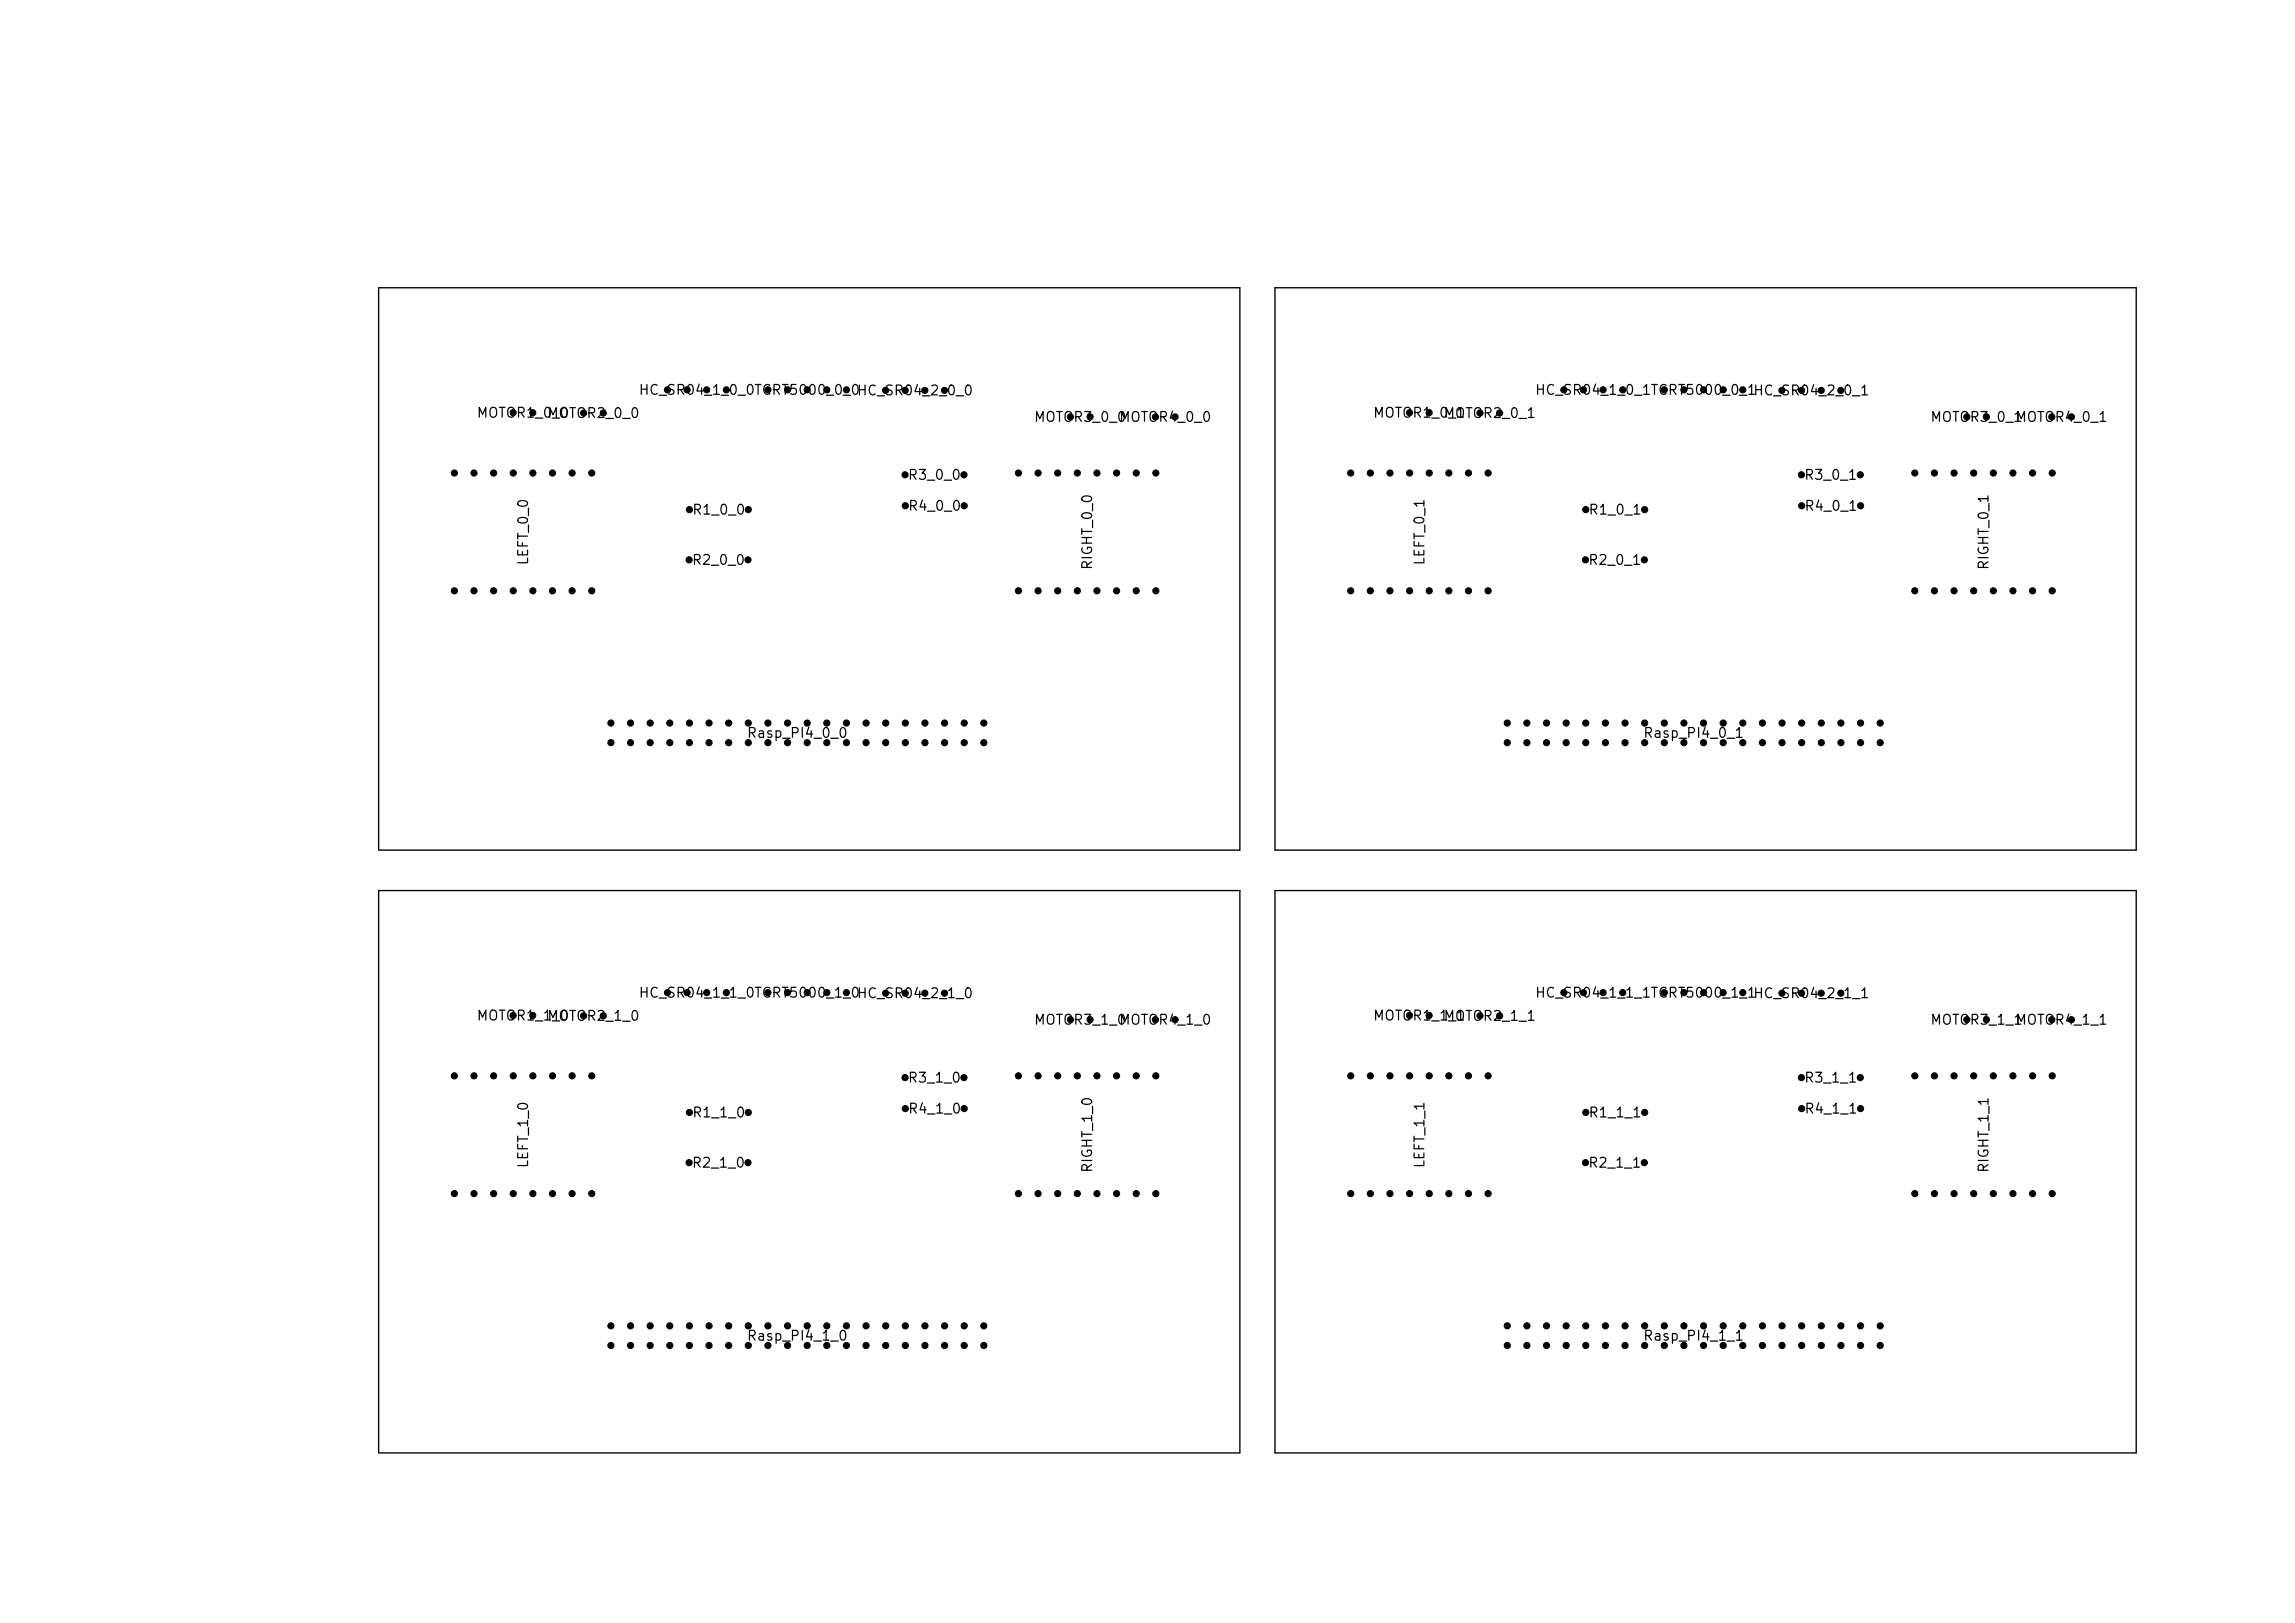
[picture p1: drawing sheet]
<svg xmlns="http://www.w3.org/2000/svg" width="297mm" height="210mm" viewBox="0 0 297 210" stroke-linecap="round" stroke-linejoin="round" font-family="sans-serif">
<defs><g id="words">
<g font-size="1.3">
<text x="82.6" y="51.4">HC_SR04_1_0_0TCRT5000_0_0</text>
<text x="110.8" y="51.5">HC_SR04_2_0_0</text>
<text x="198.6" y="51.4">HC_SR04_1_0_1TCRT5000_0_1</text>
<text x="226.8" y="51.5">HC_SR04_2_0_1</text>
<text x="61.6" y="54.4">MOTOR1_0_0</text>
<text x="70.7" y="54.4">MOTOR2_0_0</text>
<text x="133.7" y="54.9">MOTOR3_0_0</text>
<text x="144.7" y="54.9">MOTOR4_0_0</text>
<text x="177.6" y="54.4">MOTOR1_0_1</text>
<text x="186.7" y="54.4">MOTOR2_0_1</text>
<text x="249.7" y="54.9">MOTOR3_0_1</text>
<text x="260.7" y="54.9">MOTOR4_0_1</text>
<text x="117.4" y="62.4">R3_0_0</text>
<text x="233.4" y="62.4">R3_0_1</text>
<text x="89.5" y="66.9">R1_0_0</text>
<text x="117.4" y="66.4">R4_0_0</text>
<text x="205.5" y="66.9">R1_0_1</text>
<text x="233.4" y="66.4">R4_0_1</text>
<text x="68.7" y="73.2" transform="rotate(-90 68.7 73.2)">LEFT_0_0</text>
<text x="89.4" y="73.4">R2_0_0</text>
<text x="141.7" y="73.9" transform="rotate(-90 141.7 73.9)">RIGHT_0_0</text>
<text x="184.7" y="73.2" transform="rotate(-90 184.7 73.2)">LEFT_0_1</text>
<text x="205.4" y="73.4">R2_0_1</text>
<text x="257.7" y="73.9" transform="rotate(-90 257.7 73.9)">RIGHT_0_1</text>
<text x="96.6" y="95.8">Rasp_PI4_0_0</text>
<text x="212.6" y="95.8">Rasp_PI4_0_1</text>
<text x="82.6" y="129.4">HC_SR04_1_1_0TCRT5000_1_0</text>
<text x="110.8" y="129.5">HC_SR04_2_1_0</text>
<text x="198.6" y="129.4">HC_SR04_1_1_1TCRT5000_1_1</text>
<text x="226.8" y="129.5">HC_SR04_2_1_1</text>
<text x="61.6" y="132.4">MOTOR1_1_0</text>
<text x="70.7" y="132.4">MOTOR2_1_0</text>
<text x="133.7" y="132.9">MOTOR3_1_0</text>
<text x="144.7" y="132.9">MOTOR4_1_0</text>
<text x="177.6" y="132.4">MOTOR1_1_1</text>
<text x="186.7" y="132.4">MOTOR2_1_1</text>
<text x="249.7" y="132.9">MOTOR3_1_1</text>
<text x="260.7" y="132.9">MOTOR4_1_1</text>
<text x="117.4" y="140.4">R3_1_0</text>
<text x="233.4" y="140.4">R3_1_1</text>
<text x="89.5" y="144.9">R1_1_0</text>
<text x="117.4" y="144.4">R4_1_0</text>
<text x="205.5" y="144.9">R1_1_1</text>
<text x="233.4" y="144.4">R4_1_1</text>
<text x="68.7" y="151.2" transform="rotate(-90 68.7 151.2)">LEFT_1_0</text>
<text x="89.4" y="151.4">R2_1_0</text>
<text x="141.7" y="151.9" transform="rotate(-90 141.7 151.9)">RIGHT_1_0</text>
<text x="184.7" y="151.2" transform="rotate(-90 184.7 151.2)">LEFT_1_1</text>
<text x="205.4" y="151.4">R2_1_1</text>
<text x="257.7" y="151.9" transform="rotate(-90 257.7 151.9)">RIGHT_1_1</text>
<text x="96.6" y="173.8">Rasp_PI4_1_0</text>
<text x="212.6" y="173.8">Rasp_PI4_1_1</text>
</g>
</g></defs>
<path d="M49 37.2h111.5v72.8h-111.5zM165 37.2h111.5v72.8h-111.5zM49 115.2h111.5v72.8h-111.5zM165 115.2h111.5v72.8h-111.5z" fill="none" stroke="#000" stroke-width=".18"/>
<g fill="#000" stroke="#000" stroke-width=".13">
<circle cx="66.4" cy="53.4" r=".4"/>
<circle cx="68.9" cy="53.4" r=".4"/>
<circle cx="75.5" cy="53.4" r=".4"/>
<circle cx="78.1" cy="53.4" r=".4"/>
<circle cx="86.4" cy="50.4" r=".4"/>
<circle cx="88.9" cy="50.4" r=".4"/>
<circle cx="91.5" cy="50.4" r=".4"/>
<circle cx="94" cy="50.4" r=".4"/>
<circle cx="99.4" cy="50.4" r=".4"/>
<circle cx="101.9" cy="50.4" r=".4"/>
<circle cx="104.5" cy="50.4" r=".4"/>
<circle cx="107" cy="50.4" r=".4"/>
<circle cx="109.5" cy="50.4" r=".4"/>
<circle cx="114.6" cy="50.5" r=".4"/>
<circle cx="117.1" cy="50.5" r=".4"/>
<circle cx="119.7" cy="50.5" r=".4"/>
<circle cx="122.2" cy="50.5" r=".4"/>
<circle cx="138.5" cy="53.9" r=".4"/>
<circle cx="141.1" cy="53.9" r=".4"/>
<circle cx="149.5" cy="53.9" r=".4"/>
<circle cx="152.1" cy="53.9" r=".4"/>
<circle cx="182.4" cy="53.4" r=".4"/>
<circle cx="184.9" cy="53.4" r=".4"/>
<circle cx="191.5" cy="53.4" r=".4"/>
<circle cx="194.1" cy="53.4" r=".4"/>
<circle cx="202.4" cy="50.4" r=".4"/>
<circle cx="204.9" cy="50.4" r=".4"/>
<circle cx="207.5" cy="50.4" r=".4"/>
<circle cx="210" cy="50.4" r=".4"/>
<circle cx="215.4" cy="50.4" r=".4"/>
<circle cx="217.9" cy="50.4" r=".4"/>
<circle cx="220.5" cy="50.4" r=".4"/>
<circle cx="223" cy="50.4" r=".4"/>
<circle cx="225.5" cy="50.4" r=".4"/>
<circle cx="230.6" cy="50.5" r=".4"/>
<circle cx="233.1" cy="50.5" r=".4"/>
<circle cx="235.7" cy="50.5" r=".4"/>
<circle cx="238.2" cy="50.5" r=".4"/>
<circle cx="254.5" cy="53.9" r=".4"/>
<circle cx="257.1" cy="53.9" r=".4"/>
<circle cx="265.5" cy="53.9" r=".4"/>
<circle cx="268.1" cy="53.9" r=".4"/>
<circle cx="58.8" cy="61.2" r=".4"/>
<circle cx="58.8" cy="76.4" r=".4"/>
<circle cx="61.3" cy="61.2" r=".4"/>
<circle cx="61.3" cy="76.4" r=".4"/>
<circle cx="63.9" cy="61.2" r=".4"/>
<circle cx="63.9" cy="76.4" r=".4"/>
<circle cx="66.4" cy="76.4" r=".4"/>
<circle cx="66.4" cy="61.2" r=".4"/>
<circle cx="69" cy="76.4" r=".4"/>
<circle cx="69" cy="61.2" r=".4"/>
<circle cx="71.5" cy="76.4" r=".4"/>
<circle cx="71.5" cy="61.2" r=".4"/>
<circle cx="74" cy="61.2" r=".4"/>
<circle cx="74" cy="76.4" r=".4"/>
<circle cx="76.6" cy="61.2" r=".4"/>
<circle cx="76.6" cy="76.4" r=".4"/>
<circle cx="89.2" cy="72.4" r=".4"/>
<circle cx="89.2" cy="65.9" r=".4"/>
<circle cx="96.8" cy="72.4" r=".4"/>
<circle cx="96.8" cy="65.9" r=".4"/>
<circle cx="117.1" cy="61.4" r=".4"/>
<circle cx="117.2" cy="65.4" r=".4"/>
<circle cx="124.7" cy="61.4" r=".4"/>
<circle cx="124.8" cy="65.4" r=".4"/>
<circle cx="131.8" cy="61.2" r=".4"/>
<circle cx="131.8" cy="76.4" r=".4"/>
<circle cx="134.3" cy="61.2" r=".4"/>
<circle cx="134.3" cy="76.4" r=".4"/>
<circle cx="136.9" cy="76.4" r=".4"/>
<circle cx="136.9" cy="61.2" r=".4"/>
<circle cx="139.4" cy="76.4" r=".4"/>
<circle cx="139.4" cy="61.2" r=".4"/>
<circle cx="142" cy="61.2" r=".4"/>
<circle cx="142" cy="76.4" r=".4"/>
<circle cx="144.5" cy="61.2" r=".4"/>
<circle cx="144.5" cy="76.4" r=".4"/>
<circle cx="147" cy="76.4" r=".4"/>
<circle cx="147" cy="61.2" r=".4"/>
<circle cx="149.6" cy="76.4" r=".4"/>
<circle cx="149.6" cy="61.2" r=".4"/>
<circle cx="174.8" cy="76.4" r=".4"/>
<circle cx="174.8" cy="61.2" r=".4"/>
<circle cx="177.3" cy="76.4" r=".4"/>
<circle cx="177.3" cy="61.2" r=".4"/>
<circle cx="179.9" cy="61.2" r=".4"/>
<circle cx="179.9" cy="76.4" r=".4"/>
<circle cx="182.4" cy="61.2" r=".4"/>
<circle cx="182.4" cy="76.4" r=".4"/>
<circle cx="185" cy="76.4" r=".4"/>
<circle cx="185" cy="61.2" r=".4"/>
<circle cx="187.5" cy="76.4" r=".4"/>
<circle cx="187.5" cy="61.2" r=".4"/>
<circle cx="190" cy="61.2" r=".4"/>
<circle cx="190" cy="76.4" r=".4"/>
<circle cx="192.6" cy="61.2" r=".4"/>
<circle cx="192.6" cy="76.4" r=".4"/>
<circle cx="205.2" cy="72.4" r=".4"/>
<circle cx="205.2" cy="65.9" r=".4"/>
<circle cx="212.8" cy="72.4" r=".4"/>
<circle cx="212.8" cy="65.9" r=".4"/>
<circle cx="233.1" cy="61.4" r=".4"/>
<circle cx="233.2" cy="65.4" r=".4"/>
<circle cx="240.7" cy="61.4" r=".4"/>
<circle cx="240.8" cy="65.4" r=".4"/>
<circle cx="247.8" cy="76.4" r=".4"/>
<circle cx="247.8" cy="61.2" r=".4"/>
<circle cx="250.3" cy="76.4" r=".4"/>
<circle cx="250.3" cy="61.2" r=".4"/>
<circle cx="252.9" cy="61.2" r=".4"/>
<circle cx="252.9" cy="76.4" r=".4"/>
<circle cx="255.4" cy="76.4" r=".4"/>
<circle cx="255.4" cy="61.2" r=".4"/>
<circle cx="258" cy="61.2" r=".4"/>
<circle cx="258" cy="76.4" r=".4"/>
<circle cx="260.5" cy="61.2" r=".4"/>
<circle cx="260.5" cy="76.4" r=".4"/>
<circle cx="263" cy="76.4" r=".4"/>
<circle cx="263" cy="61.2" r=".4"/>
<circle cx="265.6" cy="61.2" r=".4"/>
<circle cx="265.6" cy="76.4" r=".4"/>
<circle cx="79.1" cy="93.6" r=".4"/>
<circle cx="79.1" cy="96.1" r=".4"/>
<circle cx="81.6" cy="93.6" r=".4"/>
<circle cx="81.6" cy="96.1" r=".4"/>
<circle cx="84.1" cy="93.6" r=".4"/>
<circle cx="84.1" cy="96.1" r=".4"/>
<circle cx="86.7" cy="96.1" r=".4"/>
<circle cx="86.7" cy="93.6" r=".4"/>
<circle cx="89.2" cy="93.6" r=".4"/>
<circle cx="89.2" cy="96.1" r=".4"/>
<circle cx="91.8" cy="96.1" r=".4"/>
<circle cx="91.8" cy="93.6" r=".4"/>
<circle cx="94.3" cy="93.6" r=".4"/>
<circle cx="94.3" cy="96.1" r=".4"/>
<circle cx="96.8" cy="96.1" r=".4"/>
<circle cx="96.8" cy="93.6" r=".4"/>
<circle cx="99.4" cy="93.6" r=".4"/>
<circle cx="99.4" cy="96.1" r=".4"/>
<circle cx="101.9" cy="96.1" r=".4"/>
<circle cx="101.9" cy="93.6" r=".4"/>
<circle cx="104.5" cy="93.6" r=".4"/>
<circle cx="104.5" cy="96.1" r=".4"/>
<circle cx="107" cy="96.1" r=".4"/>
<circle cx="107" cy="93.6" r=".4"/>
<circle cx="109.5" cy="96.1" r=".4"/>
<circle cx="109.5" cy="93.6" r=".4"/>
<circle cx="112.1" cy="96.1" r=".4"/>
<circle cx="112.1" cy="93.6" r=".4"/>
<circle cx="114.6" cy="93.6" r=".4"/>
<circle cx="114.6" cy="96.1" r=".4"/>
<circle cx="117.2" cy="96.1" r=".4"/>
<circle cx="117.2" cy="93.6" r=".4"/>
<circle cx="119.7" cy="93.6" r=".4"/>
<circle cx="119.7" cy="96.1" r=".4"/>
<circle cx="122.2" cy="96.1" r=".4"/>
<circle cx="122.2" cy="93.6" r=".4"/>
<circle cx="124.8" cy="96.1" r=".4"/>
<circle cx="124.8" cy="93.6" r=".4"/>
<circle cx="127.3" cy="96.1" r=".4"/>
<circle cx="127.3" cy="93.6" r=".4"/>
<circle cx="195.1" cy="96.1" r=".4"/>
<circle cx="195.1" cy="93.6" r=".4"/>
<circle cx="197.6" cy="93.6" r=".4"/>
<circle cx="197.6" cy="96.1" r=".4"/>
<circle cx="200.1" cy="96.1" r=".4"/>
<circle cx="200.1" cy="93.6" r=".4"/>
<circle cx="202.7" cy="93.6" r=".4"/>
<circle cx="202.7" cy="96.1" r=".4"/>
<circle cx="205.2" cy="96.1" r=".4"/>
<circle cx="205.2" cy="93.6" r=".4"/>
<circle cx="207.8" cy="96.1" r=".4"/>
<circle cx="207.8" cy="93.6" r=".4"/>
<circle cx="210.3" cy="96.1" r=".4"/>
<circle cx="210.3" cy="93.6" r=".4"/>
<circle cx="212.8" cy="93.6" r=".4"/>
<circle cx="212.8" cy="96.1" r=".4"/>
<circle cx="215.4" cy="96.1" r=".4"/>
<circle cx="215.4" cy="93.6" r=".4"/>
<circle cx="217.9" cy="93.6" r=".4"/>
<circle cx="217.9" cy="96.1" r=".4"/>
<circle cx="220.5" cy="93.6" r=".4"/>
<circle cx="220.5" cy="96.1" r=".4"/>
<circle cx="223" cy="96.1" r=".4"/>
<circle cx="223" cy="93.6" r=".4"/>
<circle cx="225.5" cy="96.1" r=".4"/>
<circle cx="225.5" cy="93.6" r=".4"/>
<circle cx="228.1" cy="93.6" r=".4"/>
<circle cx="228.1" cy="96.1" r=".4"/>
<circle cx="230.6" cy="93.6" r=".4"/>
<circle cx="230.6" cy="96.1" r=".4"/>
<circle cx="233.2" cy="96.1" r=".4"/>
<circle cx="233.2" cy="93.6" r=".4"/>
<circle cx="235.7" cy="96.1" r=".4"/>
<circle cx="235.7" cy="93.6" r=".4"/>
<circle cx="238.2" cy="96.1" r=".4"/>
<circle cx="238.2" cy="93.6" r=".4"/>
<circle cx="240.8" cy="93.6" r=".4"/>
<circle cx="240.8" cy="96.1" r=".4"/>
<circle cx="243.3" cy="96.1" r=".4"/>
<circle cx="243.3" cy="93.6" r=".4"/>
<circle cx="58.8" cy="139.2" r=".4"/>
<circle cx="61.3" cy="139.2" r=".4"/>
<circle cx="63.9" cy="139.2" r=".4"/>
<circle cx="66.4" cy="131.4" r=".4"/>
<circle cx="66.4" cy="139.2" r=".4"/>
<circle cx="68.9" cy="131.4" r=".4"/>
<circle cx="69" cy="139.2" r=".4"/>
<circle cx="71.5" cy="139.2" r=".4"/>
<circle cx="74" cy="139.2" r=".4"/>
<circle cx="75.5" cy="131.4" r=".4"/>
<circle cx="76.6" cy="139.2" r=".4"/>
<circle cx="78.1" cy="131.4" r=".4"/>
<circle cx="86.4" cy="128.4" r=".4"/>
<circle cx="88.9" cy="128.4" r=".4"/>
<circle cx="91.5" cy="128.4" r=".4"/>
<circle cx="94" cy="128.4" r=".4"/>
<circle cx="99.4" cy="128.4" r=".4"/>
<circle cx="101.9" cy="128.4" r=".4"/>
<circle cx="104.5" cy="128.4" r=".4"/>
<circle cx="107" cy="128.4" r=".4"/>
<circle cx="109.5" cy="128.4" r=".4"/>
<circle cx="114.6" cy="128.5" r=".4"/>
<circle cx="117.1" cy="139.4" r=".4"/>
<circle cx="117.1" cy="128.5" r=".4"/>
<circle cx="119.7" cy="128.5" r=".4"/>
<circle cx="122.2" cy="128.5" r=".4"/>
<circle cx="124.7" cy="139.4" r=".4"/>
<circle cx="131.8" cy="139.2" r=".4"/>
<circle cx="134.3" cy="139.2" r=".4"/>
<circle cx="136.9" cy="139.2" r=".4"/>
<circle cx="138.5" cy="131.9" r=".4"/>
<circle cx="139.4" cy="139.2" r=".4"/>
<circle cx="141.1" cy="131.9" r=".4"/>
<circle cx="142" cy="139.2" r=".4"/>
<circle cx="144.5" cy="139.2" r=".4"/>
<circle cx="147" cy="139.2" r=".4"/>
<circle cx="149.5" cy="131.9" r=".4"/>
<circle cx="149.6" cy="139.2" r=".4"/>
<circle cx="152.1" cy="131.9" r=".4"/>
<circle cx="174.8" cy="139.2" r=".4"/>
<circle cx="177.3" cy="139.2" r=".4"/>
<circle cx="179.9" cy="139.2" r=".4"/>
<circle cx="182.4" cy="131.4" r=".4"/>
<circle cx="182.4" cy="139.2" r=".4"/>
<circle cx="184.9" cy="131.4" r=".4"/>
<circle cx="185" cy="139.2" r=".4"/>
<circle cx="187.5" cy="139.2" r=".4"/>
<circle cx="190" cy="139.2" r=".4"/>
<circle cx="191.5" cy="131.4" r=".4"/>
<circle cx="192.6" cy="139.2" r=".4"/>
<circle cx="194.1" cy="131.4" r=".4"/>
<circle cx="202.4" cy="128.4" r=".4"/>
<circle cx="204.9" cy="128.4" r=".4"/>
<circle cx="207.5" cy="128.4" r=".4"/>
<circle cx="210" cy="128.4" r=".4"/>
<circle cx="215.4" cy="128.4" r=".4"/>
<circle cx="217.9" cy="128.4" r=".4"/>
<circle cx="220.5" cy="128.4" r=".4"/>
<circle cx="223" cy="128.4" r=".4"/>
<circle cx="225.5" cy="128.4" r=".4"/>
<circle cx="230.6" cy="128.5" r=".4"/>
<circle cx="233.1" cy="139.4" r=".4"/>
<circle cx="233.1" cy="128.5" r=".4"/>
<circle cx="235.7" cy="128.5" r=".4"/>
<circle cx="238.2" cy="128.5" r=".4"/>
<circle cx="240.7" cy="139.4" r=".4"/>
<circle cx="247.8" cy="139.2" r=".4"/>
<circle cx="250.3" cy="139.2" r=".4"/>
<circle cx="252.9" cy="139.2" r=".4"/>
<circle cx="254.5" cy="131.9" r=".4"/>
<circle cx="255.4" cy="139.2" r=".4"/>
<circle cx="257.1" cy="131.9" r=".4"/>
<circle cx="258" cy="139.2" r=".4"/>
<circle cx="260.5" cy="139.2" r=".4"/>
<circle cx="263" cy="139.2" r=".4"/>
<circle cx="265.5" cy="131.9" r=".4"/>
<circle cx="265.6" cy="139.2" r=".4"/>
<circle cx="268.1" cy="131.9" r=".4"/>
<circle cx="58.8" cy="154.4" r=".4"/>
<circle cx="61.3" cy="154.4" r=".4"/>
<circle cx="63.9" cy="154.4" r=".4"/>
<circle cx="66.4" cy="154.4" r=".4"/>
<circle cx="69" cy="154.4" r=".4"/>
<circle cx="71.5" cy="154.4" r=".4"/>
<circle cx="74" cy="154.4" r=".4"/>
<circle cx="76.6" cy="154.4" r=".4"/>
<circle cx="89.2" cy="150.4" r=".4"/>
<circle cx="89.2" cy="143.9" r=".4"/>
<circle cx="96.8" cy="150.4" r=".4"/>
<circle cx="96.8" cy="143.9" r=".4"/>
<circle cx="117.2" cy="143.4" r=".4"/>
<circle cx="124.8" cy="143.4" r=".4"/>
<circle cx="131.8" cy="154.4" r=".4"/>
<circle cx="134.3" cy="154.4" r=".4"/>
<circle cx="136.9" cy="154.4" r=".4"/>
<circle cx="139.4" cy="154.4" r=".4"/>
<circle cx="142" cy="154.4" r=".4"/>
<circle cx="144.5" cy="154.4" r=".4"/>
<circle cx="147" cy="154.4" r=".4"/>
<circle cx="149.6" cy="154.4" r=".4"/>
<circle cx="174.8" cy="154.4" r=".4"/>
<circle cx="177.3" cy="154.4" r=".4"/>
<circle cx="179.9" cy="154.4" r=".4"/>
<circle cx="182.4" cy="154.4" r=".4"/>
<circle cx="185" cy="154.4" r=".4"/>
<circle cx="187.5" cy="154.4" r=".4"/>
<circle cx="190" cy="154.4" r=".4"/>
<circle cx="192.6" cy="154.4" r=".4"/>
<circle cx="205.2" cy="150.4" r=".4"/>
<circle cx="205.2" cy="143.9" r=".4"/>
<circle cx="212.8" cy="150.4" r=".4"/>
<circle cx="212.8" cy="143.9" r=".4"/>
<circle cx="233.2" cy="143.4" r=".4"/>
<circle cx="240.8" cy="143.4" r=".4"/>
<circle cx="247.8" cy="154.4" r=".4"/>
<circle cx="250.3" cy="154.4" r=".4"/>
<circle cx="252.9" cy="154.4" r=".4"/>
<circle cx="255.4" cy="154.4" r=".4"/>
<circle cx="258" cy="154.4" r=".4"/>
<circle cx="260.5" cy="154.4" r=".4"/>
<circle cx="263" cy="154.4" r=".4"/>
<circle cx="265.6" cy="154.4" r=".4"/>
<circle cx="79.1" cy="171.6" r=".4"/>
<circle cx="79.1" cy="174.1" r=".4"/>
<circle cx="81.6" cy="171.6" r=".4"/>
<circle cx="81.6" cy="174.1" r=".4"/>
<circle cx="84.1" cy="171.6" r=".4"/>
<circle cx="84.1" cy="174.1" r=".4"/>
<circle cx="86.7" cy="174.1" r=".4"/>
<circle cx="86.7" cy="171.6" r=".4"/>
<circle cx="89.2" cy="171.6" r=".4"/>
<circle cx="89.2" cy="174.1" r=".4"/>
<circle cx="91.8" cy="171.6" r=".4"/>
<circle cx="91.8" cy="174.1" r=".4"/>
<circle cx="94.3" cy="174.1" r=".4"/>
<circle cx="94.3" cy="171.6" r=".4"/>
<circle cx="96.8" cy="171.6" r=".4"/>
<circle cx="96.8" cy="174.1" r=".4"/>
<circle cx="99.4" cy="171.6" r=".4"/>
<circle cx="99.4" cy="174.1" r=".4"/>
<circle cx="101.9" cy="171.6" r=".4"/>
<circle cx="101.9" cy="174.1" r=".4"/>
<circle cx="104.5" cy="171.6" r=".4"/>
<circle cx="104.5" cy="174.1" r=".4"/>
<circle cx="107" cy="171.6" r=".4"/>
<circle cx="107" cy="174.1" r=".4"/>
<circle cx="109.5" cy="171.6" r=".4"/>
<circle cx="109.5" cy="174.1" r=".4"/>
<circle cx="112.1" cy="171.6" r=".4"/>
<circle cx="112.1" cy="174.1" r=".4"/>
<circle cx="114.6" cy="171.6" r=".4"/>
<circle cx="114.6" cy="174.1" r=".4"/>
<circle cx="117.2" cy="171.6" r=".4"/>
<circle cx="117.2" cy="174.1" r=".4"/>
<circle cx="119.7" cy="171.6" r=".4"/>
<circle cx="119.7" cy="174.1" r=".4"/>
<circle cx="122.2" cy="171.6" r=".4"/>
<circle cx="122.2" cy="174.1" r=".4"/>
<circle cx="124.8" cy="174.1" r=".4"/>
<circle cx="124.8" cy="171.6" r=".4"/>
<circle cx="127.3" cy="174.1" r=".4"/>
<circle cx="127.3" cy="171.6" r=".4"/>
<circle cx="195.1" cy="174.1" r=".4"/>
<circle cx="195.1" cy="171.6" r=".4"/>
<circle cx="197.6" cy="174.1" r=".4"/>
<circle cx="197.6" cy="171.6" r=".4"/>
<circle cx="200.1" cy="174.1" r=".4"/>
<circle cx="200.1" cy="171.6" r=".4"/>
<circle cx="202.7" cy="171.6" r=".4"/>
<circle cx="202.7" cy="174.1" r=".4"/>
<circle cx="205.2" cy="171.6" r=".4"/>
<circle cx="205.2" cy="174.1" r=".4"/>
<circle cx="207.8" cy="171.6" r=".4"/>
<circle cx="207.8" cy="174.1" r=".4"/>
<circle cx="210.3" cy="171.6" r=".4"/>
<circle cx="210.3" cy="174.1" r=".4"/>
<circle cx="212.8" cy="171.6" r=".4"/>
<circle cx="212.8" cy="174.1" r=".4"/>
<circle cx="215.4" cy="171.6" r=".4"/>
<circle cx="215.4" cy="174.1" r=".4"/>
<circle cx="217.9" cy="171.6" r=".4"/>
<circle cx="217.9" cy="174.1" r=".4"/>
<circle cx="220.5" cy="174.1" r=".4"/>
<circle cx="220.5" cy="171.6" r=".4"/>
<circle cx="223" cy="171.6" r=".4"/>
<circle cx="223" cy="174.1" r=".4"/>
<circle cx="225.5" cy="171.6" r=".4"/>
<circle cx="225.5" cy="174.1" r=".4"/>
<circle cx="228.1" cy="171.6" r=".4"/>
<circle cx="228.1" cy="174.1" r=".4"/>
<circle cx="230.6" cy="171.6" r=".4"/>
<circle cx="230.6" cy="174.1" r=".4"/>
<circle cx="233.2" cy="171.6" r=".4"/>
<circle cx="233.2" cy="174.1" r=".4"/>
<circle cx="235.7" cy="171.6" r=".4"/>
<circle cx="235.7" cy="174.1" r=".4"/>
<circle cx="238.2" cy="171.6" r=".4"/>
<circle cx="238.2" cy="174.1" r=".4"/>
<circle cx="240.8" cy="171.6" r=".4"/>
<circle cx="240.8" cy="174.1" r=".4"/>
<circle cx="243.3" cy="174.1" r=".4"/>
<circle cx="243.3" cy="171.6" r=".4"/>
</g>
<use href="#words"/>
</svg>
